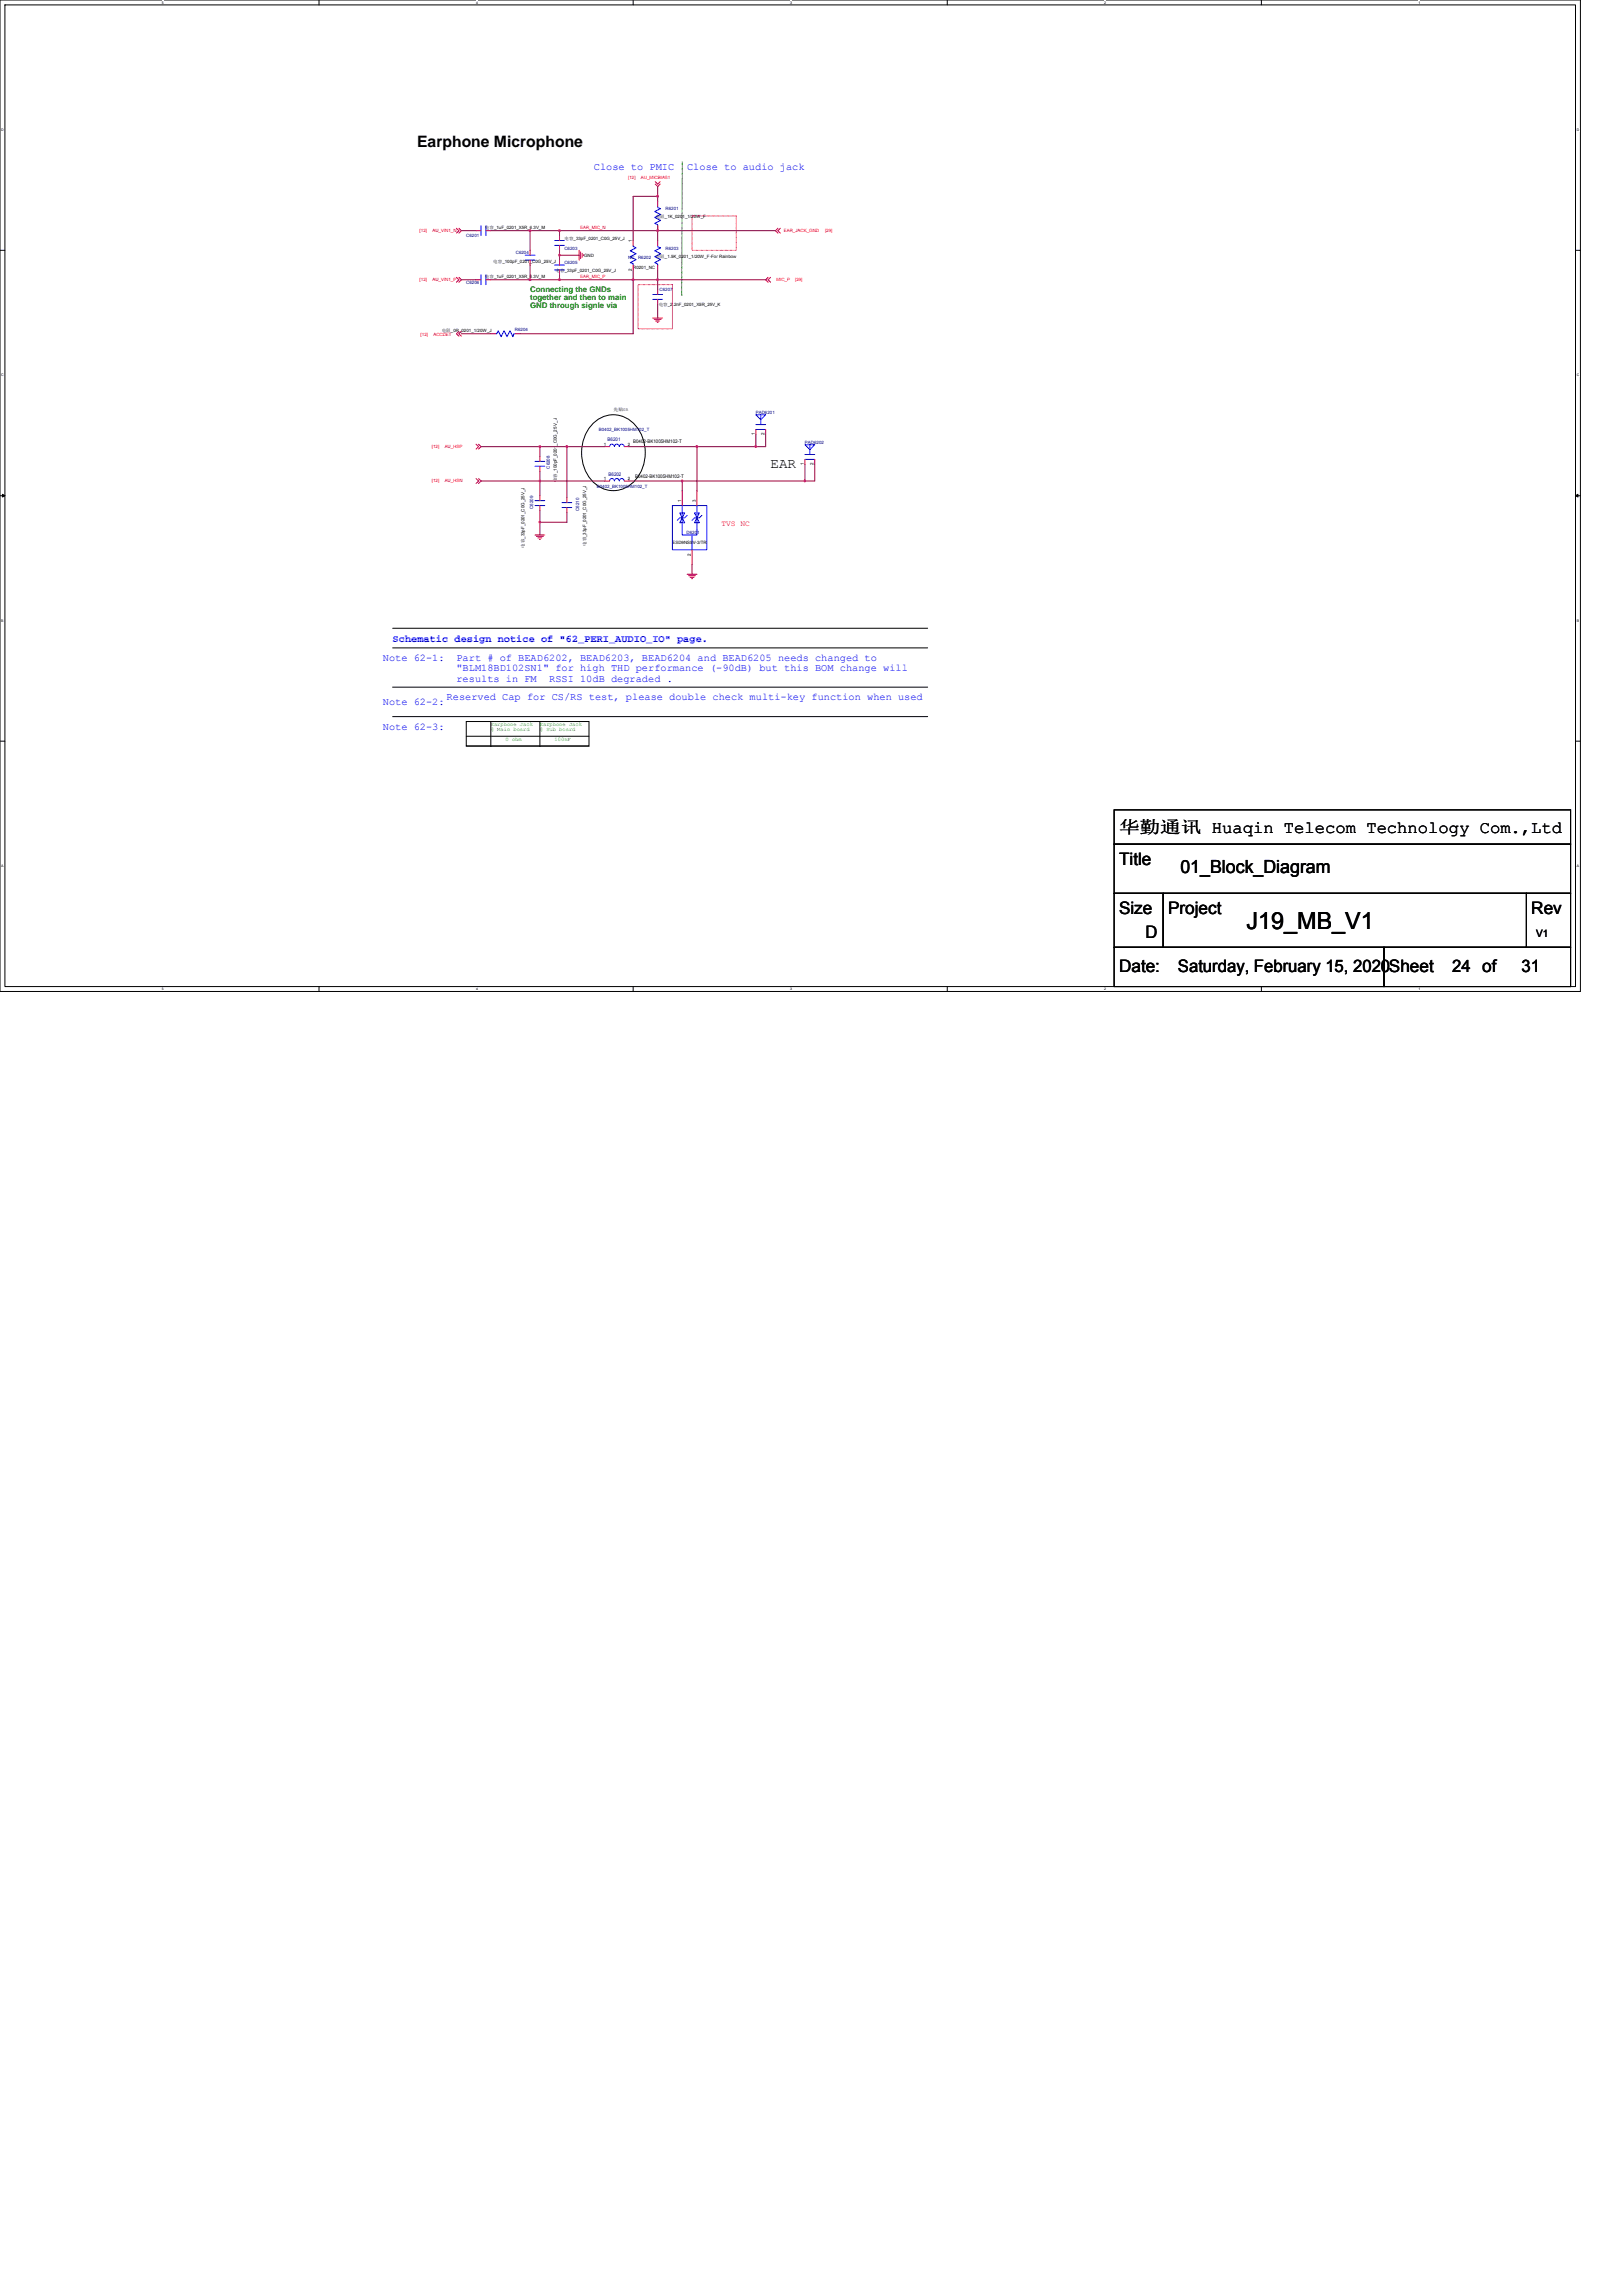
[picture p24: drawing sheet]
<svg xmlns="http://www.w3.org/2000/svg" width="210mm" height="297mm" viewBox="0 0 210 297" stroke-linecap="round" stroke-linejoin="round" font-family="sans-serif">
<defs><g id="words">
<text font-size="3" x="161.3" y="120.2">J19_MB_V1</text>
<text font-size="2.3" x="152.7" y="112.9">01_Block_Diagram</text>
<g font-size="2.2">
<text x="144.8" y="107.8">华勤通讯 Huaqin Telecom Technology Com.,Ltd</text>
<text x="144.8" y="111.8">Title</text>
<text x="144.8" y="118.2">Size</text>
<text x="151.1" y="118.2">Project</text>
<text x="198.1" y="118.2">Rev</text>
<text x="144.8" y="125.8">Date:</text>
<text x="148.2" y="121.4">D</text>
<text x="152.4" y="125.8">Saturday, February 15, 2020Sheet</text>
<text x="187.9" y="125.8">24 of</text>
<text x="196.8" y="125.8">31</text>
</g>
<text font-size="2" x="54" y="19">Earphone Microphone</text>
<text font-size="1.8" x="99.7" y="60.6">EAR</text>
<g font-size="1.3" fill="#00f">
<text x="76.8" y="22">Close to PMIC</text>
<text x="88.9" y="22">Close to audio jack</text>
<text x="50.8" y="83">Schematic design notice of &quot;62_PERI_AUDIO_IO&quot; page.</text>
<text x="49.5" y="85.5">Note 62-1:</text>
<text x="59.1" y="85.5">Part # of BEAD6202, BEAD6203, BEAD6204 and BEAD6205 needs changed to</text>
<text x="59.1" y="86.9">&quot;BLM18BD102SN1&quot; for high THD performance (-90dB) but this BOM change will</text>
<text x="59.1" y="88.2">results in FM</text>
<text x="71.1" y="88.2">RSSI 10dB degraded .</text>
<text x="49.5" y="91.2">Note 62-2:</text>
<text x="49.5" y="94.4">Note 62-3:</text>
<text x="57.8" y="90.6">Reserved Cap for CS/RS test, please double check multi-key function when used</text>
</g>
<text font-size="1.3" x="198.8" y="121.2">V1</text>
<g font-size="1" fill="#008000">
<text x="68.6" y="37.8">Connecting the GNDs</text>
<text x="68.6" y="38.8">together and then to main</text>
<text x="68.6" y="39.9">GND through signle via</text>
</g>
<text font-size="1" fill="#f00" x="93.3" y="68.1">TVS NC</text>
<g font-size=".7" fill="#008000">
<text x="63.5" y="93.9">Earphone Jack</text>
<text x="63.5" y="94.6">@ Main board</text>
<text x="65.4" y="95.8">0 ohm</text>
<text x="69.8" y="93.9">Earphone Jack</text>
<text x="69.8" y="94.6">@ Sub board</text>
<text x="71.8" y="95.8">100nF</text>
</g>
<g font-size=".6" fill="#f00">
<text x="81.3" y="23.2">[12]</text>
<text x="82.9" y="23.2">AU_MICBIAS1</text>
<text x="75.1" y="29.6">EAR_MIC_N</text>
<text x="54.3" y="30">[12]</text>
<text x="55.9" y="30">AU_VIN1_N</text>
<text x="75.1" y="36">EAR_MIC_P</text>
<text x="101.4" y="30">EAR_JACK_GND</text>
<text x="106.7" y="30">[29]</text>
<text x="54.3" y="36.4">[12]</text>
<text x="55.9" y="36.4">AU_VIN1_P</text>
<text x="100.5" y="36.4">MIC_P</text>
<text x="102.9" y="36.4">[29]</text>
<text x="54.4" y="43.5">[12]</text>
<text x="56.1" y="43.5">ACCDET</text>
<text x="55.9" y="58">[12]</text>
<text x="57.5" y="58">AU_HSP</text>
<text x="55.9" y="62.4">[12]</text>
<text x="57.5" y="62.4">AU_HSN</text>
</g>
<g font-size=".6">
<text x="62.7" y="29.6">电容_1uF_0201_X5R_6.3V_M</text>
<text x="84.8" y="28.2">电阻_1K_0201_1/20W_F</text>
<text x="62.7" y="36">电容_1uF_0201_X5R_6.3V_M</text>
<text x="63.8" y="34.1">电容_100pF_0201_C0G_25V_J</text>
<text x="71.9" y="35.2">电容_33pF_0201_C0G_25V_J</text>
<text x="73" y="31">电容_33pF_0201_C0G_25V_J</text>
<text x="75.6" y="33.2">GND</text>
<text x="81.8" y="35.1" transform="rotate(-90 81.8 35.1)">2</text>
<text x="81.8" y="31.3" transform="rotate(-90 81.8 31.3)">1</text>
<text x="81.9" y="34.8">R0201_NC</text>
<text x="84.8" y="33.3">电阻_1.5K_0201_1/20W_F-For Rainbow</text>
<text x="85.2" y="39.6">电容_2.2nF_0201_X5R_25V_K</text>
<text x="57.2" y="43">电阻_0R_0201_1/20W_J</text>
<text x="79.4" y="53.2">先贴0R</text>
<text x="78.1" y="57.6">1</text>
<text x="81.2" y="57.6">2</text>
<text x="81.9" y="57.4">B0402-BK1005HM102-T</text>
<text x="97.6" y="56.3" transform="rotate(-90 97.6 56.3)">1</text>
<text x="98.9" y="56.3" transform="rotate(-90 98.9 56.3)">2</text>
<text x="72" y="62.4" transform="rotate(-90 72 62.4)">电容_100pF_0201_C0G_25 V_J</text>
<text x="78.1" y="62.1">1</text>
<text x="81.2" y="62.1">2</text>
<text x="82.2" y="61.8">B0402-BK1005HM102-T</text>
<text x="88.1" y="65" transform="rotate(-90 88.1 65)">1</text>
<text x="90" y="65" transform="rotate(-90 90 65)">3</text>
<text x="104" y="60.2" transform="rotate(-90 104 60.2)">1</text>
<text x="105.3" y="60.2" transform="rotate(-90 105.3 60.2)">2</text>
<text x="67.8" y="70.9" transform="rotate(-90 67.8 70.9)">电容_33pF_0201_C0G_25V_J</text>
<text x="75.8" y="70.6" transform="rotate(-90 75.8 70.6)">电容_33pF_0201_C0G_25V_J</text>
<text x="87" y="70.4">ESD9NS5V-3/TR</text>
<text x="89.4" y="71.9" transform="rotate(-90 89.4 71.9)">2</text>
</g>
<g font-size=".6" fill="#000080">
<text x="86.1" y="27.2">R6201</text>
<text x="60.3" y="30.7">C6201</text>
<text x="66.7" y="32.8">C6204</text>
<text x="73" y="32.3">C6203</text>
<text x="73" y="34.2">C6205</text>
<text x="81.3" y="33.6">NC</text>
<text x="82.5" y="33.6">R6202</text>
<text x="86.1" y="32.3">R6203</text>
<text x="60.3" y="36.7">C6206</text>
<text x="85.3" y="37.7">C6207</text>
<text x="66.6" y="42.8">R6204</text>
<text x="97.8" y="53.6">PAD6201</text>
<text x="77.5" y="55.8">B0402_BK1005HM102_T</text>
<text x="78.6" y="57.1">B6201</text>
<text x="104.1" y="57.4">PAD6202</text>
<text x="69" y="65.8" transform="rotate(-90 69 65.8)">C6209</text>
<text x="71.1" y="60.6" transform="rotate(-90 71.1 60.6)">C6208</text>
<text x="77.2" y="63.2">B0402_BK1005HM102_T</text>
<text x="78.7" y="61.6">B6202</text>
<text x="75" y="66.1" transform="rotate(-90 75 66.1)">C6210</text>
<text x="88.8" y="69.1">D6201</text>
</g>
<g font-size=".5">
<text x="21" y=".5">5</text>
<text x="61.6" y=".5">4</text>
<text x="102.2" y=".5">3</text>
<text x="142.9" y=".5">2</text>
<text x="183.5" y=".5">1</text>
<text x=".2" y="16.9">D</text>
<text x="204" y="16.9">D</text>
<text x=".2" y="48.7">C</text>
<text x="204" y="48.7">C</text>
<text x=".2" y="80.4">B</text>
<text x="204" y="80.4">B</text>
<text x=".2" y="112.2">A</text>
<text x="204" y="112.2">A</text>
<text x="21" y="128.1">5</text>
<text x="61.6" y="128.1">4</text>
<text x="102.2" y="128.1">3</text>
<text x="142.9" y="128.1">2</text>
<text x="183.5" y="128.1">1</text>
</g>
</g></defs>
<path d="M0 0h204.5v128.3h-204.5zM.6 .6h203.2v127h-203.2z" fill="none" stroke="#000" stroke-width=".13"/>
<g fill="#fff">
<path d="M21 .1h.2v.5h-.2z"/>
<path d="M21 127.7h.2v.5h-.2z"/>
</g>
<path d="M41.3 0v.6M41.3 127.6v.7" fill="none" stroke="#000" stroke-width=".13"/>
<g fill="#fff">
<path d="M61.6 .1h.2v.5h-.2z"/>
<path d="M61.6 127.7h.2v.5h-.2z"/>
</g>
<path d="M81.9 0v.6M81.9 127.6v.7" fill="none" stroke="#000" stroke-width=".13"/>
<g fill="#fff">
<path d="M102.2 .1h.3v.5h-.3z"/>
<path d="M102.2 127.7h.3v.5h-.3z"/>
</g>
<path d="M122.6 0v.6M122.6 127.6v.7" fill="none" stroke="#000" stroke-width=".13"/>
<g fill="#fff">
<path d="M142.9 .1h.2v.5h-.2z"/>
<path d="M142.9 127.7h.2v.5h-.2z"/>
</g>
<path d="M163.2 0v.6M163.2 127.6v.7" fill="none" stroke="#000" stroke-width=".13"/>
<g fill="#fff">
<path d="M183.5 .1h.3v.5h-.3z"/>
<path d="M183.5 127.7h.3v.5h-.3z"/>
<path d="M.2 16.5h.3v.5h-.3z"/>
<path d="M204 16.5h.3v.5h-.3z"/>
<path d="M.2 48.3h.3v.5h-.3z"/>
<path d="M204 48.3h.3v.5h-.3z"/>
</g>
<path d="M0 32.4h.6M203.8 32.4h.7" fill="none" stroke="#000" stroke-width=".13"/>
<g fill="#fff">
<path d="M.2 80h.3v.5h-.3z"/>
<path d="M204 80h.3v.5h-.3z"/>
</g>
<path d="M0 64.1h.6M203.8 64.1h.7" fill="none" stroke="#000" stroke-width=".13"/>
<path d="M.3 63.9l.3 .2-.3 .2zM203.8 64.1l.4-.2v.4z" fill="#000" stroke="#000" stroke-width=".13"/>
<g fill="#fff">
<path d="M.2 111.8h.2v.5h-.2z"/>
<path d="M204 111.8h.3v.5h-.3z"/>
</g>
<g fill="none" stroke="#000" stroke-width=".13">
<path d="M76.7 54.8a3.8 3.8 0 0 1 6.2 1.3 5.3 5.3 0 0 1-2.1 7.1 3.8 3.8 0 0 1-5-2.2 5.6 5.6 0 0 1 .9-6.2zM0 95.9h.6M50.8 88.9h69.2M50.8 92.7h69.2M50.8 83.8h69.2M50.8 81.3h69.2M60.3 93.3h15.9v3.2h-15.9zM60.3 95.2h15.9M60.3 96.5h15.9M63.5 93.3v3.3M69.8 93.3v3.3M203.8 95.9h.7"/>
<path d="M144.1 109.2h59.1v6.4h-59.1zM144.1 104.8h59.1v4.4h-59.1zM144.1 115.6h6.4v7h-6.4zM150.5 115.6h47v7h-47zM197.5 115.6h5.7v7h-5.7zM144.1 122.6h35v5h-35zM179.1 122.6h24.1v5h-24.1z"/>
</g>
<path d="M82.5 36.8h4.5v5.7h-4.5zM89.5 27.9h5.7v4.5h-5.7z" fill="none" stroke="#ff0080" stroke-width=".13"/>
<path d="M88.2 38.2h.1M88.3 21l-.1 17.2" fill="none" stroke="#008000" stroke-width=".13"/>
<g fill="none" stroke="#f00" stroke-width=".13">
<path d="M59.1 29.5l.3 .3-.3 .4M59.1 35.9l.3 .3-.3 .3M59.4 29.5l.3 .3-.3 .4M59.4 35.9l.3 .3-.3 .3M61.6 36.2h.6M61.6 29.8h.6M62.9 36.2h.6M62.9 29.8h.6M68.6 32.4v.6M68.6 33.7v.6M72.4 30.5v.6M72.4 31.7v.7"/>
<path d="M72.4 33.7v.6M72.4 34.9v.7M74.9 32.4v1.3M75.1 32.6v.9M75.3 32.8v.5M75.5 33v.1M81.9 31.1v.6M81.9 34.3v.6M84.8 23.8l.3 .3 .3-.3M84.8 23.5l.3 .3 .3-.3M85.1 34.3v.6M85.1 31.1v.6"/>
<path d="M85.1 29.2v.6M85.1 26v.7M85.1 37.5v.6M85.1 38.7v.7M99.4 35.9l-.3 .3 .3 .3M99.7 35.9l-.3 .3 .3 .3M100.6 29.5l-.3 .3 .3 .4M101 29.5l-.4 .3 .4 .4M59.4 42.9l-.3 .3 .3 .3M59.7 42.9l-.3 .3 .3 .3M61.6 57.5l.3 .3-.3 .3M61.9 57.5l.3 .3-.3 .3"/>
<path d="M63.5 43.2h.6M66.7 43.2h.6M69.8 59.1v.6M78.2 57.8h.7M80.8 57.8h.6M84.5 41.1h1.2M84.6 41.3h.9M84.8 41.5h.5M85 41.7h.2M97.8 55.6v.6M99.1 55.6v.6M104.1 59.4v.7"/>
<path d="M105.4 59.4v.7M61.6 61.9l.3 .3-.3 .3M61.9 61.9l.3 .3-.3 .3M69.2 69.2h1.3M69.4 69.4h.9M69.6 69.6h.5M69.8 69.8h.1M69.8 60.3v.7M69.8 64.1v.7M69.8 65.4v.6M73.3 64.4v.6M73.3 65.7v.6"/>
<path d="M78.2 62.2h.7M80.8 62.2h.6M88.3 63.5v1.9M88.9 74.3h1.3M89.1 74.5h.9M89.3 74.7h.5M89.5 74.9h.1M89.5 71.1v1.9M90.2 63.5v1.9"/>
</g>
<g fill="none" stroke="#00f" stroke-width=".13">
<path d="M62.2 36.2h.1M62.2 35.6v1.2M62.2 29.8h.1M62.2 29.2v1.3M62.9 35.6v1.2M62.9 36.2h.1M62.9 29.2v1.3M62.9 29.8h.1M67.9 33h1.3M67.9 33.7h1.3M68.6 33h.1M68.6 33.7h.1"/>
<path d="M71.8 31.1h1.2M71.8 31.7h1.2M71.8 34.3h1.2M71.8 34.9h1.2M72.4 31.1h.1M72.4 31.7h.1M72.4 34.3h.1M72.4 34.9h.1M81.9 34.3h.1M81.9 31.7h.1M81.9 31.8v.1l.4 .2-.8 .3 .8 .4-.8 .4 .8 .4-.8 .4 .4 .1v.2M84.5 38.1h1.2"/>
<path d="M84.5 38.7h1.2M85.1 31.7h.1M85.1 34.3h.1M85.1 31.7v.2l.4 .2-.8 .3 .8 .4-.8 .4 .8 .4-.8 .4 .4 .2v.1M85.1 26.7h.1M85.1 29.2h.1M85.1 26.7v.2l.4 .1-.8 .4 .8 .3-.8 .4 .8 .4-.8 .4 .4 .2v.1M85.1 38.1h.1M85.1 38.7h.1M64.1 43.2h.2l.2-.4 .3 .8 .4-.8 .4 .8 .4-.8 .4 .8 .1-.4h.2M64.1 43.2h.1M66.7 43.2h.1"/>
<path d="M69.2 59.7h1.3M69.8 59.7h.1M78.9 57.8h.1M78.9 57.8a.31 .31 0 0 1 .3-.3 .31 .31 0 0 1 .3 .3M79.5 57.8a.31 .31 0 0 1 .3-.3 .31 .31 0 0 1 .3 .3M80.1 57.8a.31 .31 0 0 1 .3-.3 .31 .31 0 0 1 .4 .3M80.8 57.8h.1M97.8 54.9h1.3M97.8 55.6h1.3M97.8 53.7h1.3l-.7 .6zM98.4 55.6h.1M98.4 53.7v.6"/>
<path d="M98.4 54.3v.6M104.1 58.8h1.3M104.1 59.4h1.3M104.1 57.5h1.3l-.6 .7zM104.8 59.4h.1M104.8 57.5v.7M104.8 58.2v.6M69.2 60.3h1.3M69.2 64.8h1.3M69.2 65.4h1.3M69.8 60.3h.1M69.8 64.8h.1"/>
<path d="M69.8 65.4h.1M72.7 65h1.3M72.7 65.7h1.3M73.3 65h.1M73.3 65.7h.1M78.9 62.2h.1M78.9 62.2a.31 .31 0 0 1 .3-.3 .31 .31 0 0 1 .3 .3M79.5 62.2a.31 .31 0 0 1 .3-.3 .31 .31 0 0 1 .3 .3M80.1 62.2a.31 .31 0 0 1 .3-.3 .31 .31 0 0 1 .4 .3M80.8 62.2h.1M87 65.4h4.4v5.7h-4.4zM87.9 66.4h.7l-.3 .6z"/>
<path d="M88.3 67l.3 .6h-.7zM88.3 65.4h.1M88.3 65.4v3.8h1.9v-3.8M88.9 66.7l-.3 .3h-.7l-.3 .3M89.2 71.1h.1M89.5 69.2v1.9M89.9 66.4h.6l-.3 .6zM90.2 67l.3 .6h-.6zM90.2 65.4h.1M90.8 66.7l-.3 .3h-.6l-.4 .3"/>
</g>
<g fill="none" stroke="#800040" stroke-width=".13">
<path d="M59.7 29.8h1.9M59.7 36.2h1.9M63.5 29.8h5.1M63.5 36.2h5.1M68.6 29.8v2.6M68.6 34.3v1.9M68.6 36.2h3.8M68.6 29.8h3.8M72.4 29.8h12.7M72.4 33h2.5M72.4 36.2h12.7M72.4 32.4v.6"/>
<path d="M72.4 33v.7M72.4 35.6v.6M72.4 29.8v.7M81.9 34.9v8.3h-14.6M85.1 36.2h14M85.1 29.8h15.2M85.1 36.2v1.3M85.1 24.1v1.3M85.1 25.4h-3.2v5.7M85.1 29.2v.6M85.1 29.8v1.3M85.1 25.4v.6"/>
<path d="M85.1 34.9v1.3M85.1 39.4v1.7M59.7 43.2h3.8M62.2 57.8h7.6M69.8 57.8v1.3M69.9 57.8h3.4M73.3 57.8v6.6M73.3 57.8h4.9M73.3 57.7v.1M81.4 57.8h8.8M90.2 57.7v.1M90.2 57.8v5.7"/>
<path d="M90.2 57.8h7.6M97.8 56.2v1.6M99.1 56.2v1.6h-1.3M62.2 62.2h7.6M69.8 66v1.6M69.8 61v1.2M69.8 62.2v1.9M69.8 67.6v1.6M69.9 62.2h8.3M73.3 66.3v1.3h-3.5M81.4 62.2h6.9M88.3 62.2v1.3"/>
<path d="M88.3 62.2h15.8M89.5 73v1.3M104.1 60.1v2.1M105.4 60.1v2.1h-1.3"/>
</g>
<g fill="#f0f" stroke="#f0f" stroke-width=".13">
<path d="M73.2 57.7h.2v.2h-.2z" fill-rule="evenodd"/>
<path d="M90.1 57.7h.1v.2h-.1z" fill-rule="evenodd"/>
<path d="M104 62.1h.2v.2h-.2z" fill-rule="evenodd"/>
<path d="M88.2 62.1h.1v.2h-.1z" fill-rule="evenodd"/>
<path d="M97.7 57.7h.2v.2h-.2z" fill-rule="evenodd"/>
<path d="M69.8 62.1h.1v.2h-.1z" fill-rule="evenodd"/>
<path d="M69.8 67.5h.1v.1h-.1z" fill-rule="evenodd"/>
<path d="M69.8 57.7h.1v.2h-.1z" fill-rule="evenodd"/>
<path d="M85 36.1h.2v.2h-.2z" fill-rule="evenodd"/>
<path d="M85 25.3h.2v.2h-.2z" fill-rule="evenodd"/>
<path d="M72.3 32.9h.2v.2h-.2z" fill-rule="evenodd"/>
<path d="M81.8 36.1h.2v.2h-.2z" fill-rule="evenodd"/>
<path d="M72.3 36.1h.2v.2h-.2z" fill-rule="evenodd"/>
<path d="M85 29.7h.2v.2h-.2z" fill-rule="evenodd"/>
<path d="M72.3 29.7h.2v.2h-.2z" fill-rule="evenodd"/>
<path d="M68.5 29.7h.1v.2h-.1z" fill-rule="evenodd"/>
<path d="M68.5 36.1h.1v.2h-.1z" fill-rule="evenodd"/>
<path d="M73.2 57.7h.2v.2h-.2z" fill-rule="evenodd"/>
<path d="M90.1 57.7h.1v.2h-.1z" fill-rule="evenodd"/>
<path d="M104 62.1h.2v.2h-.2z" fill-rule="evenodd"/>
<path d="M88.2 62.1h.1v.2h-.1z" fill-rule="evenodd"/>
<path d="M97.7 57.7h.2v.2h-.2z" fill-rule="evenodd"/>
<path d="M69.8 62.1h.1v.2h-.1z" fill-rule="evenodd"/>
<path d="M69.8 67.5h.1v.1h-.1z" fill-rule="evenodd"/>
<path d="M69.8 57.7h.1v.2h-.1z" fill-rule="evenodd"/>
<path d="M85 36.1h.2v.2h-.2z" fill-rule="evenodd"/>
<path d="M85 25.3h.2v.2h-.2z" fill-rule="evenodd"/>
<path d="M72.3 32.9h.2v.2h-.2z" fill-rule="evenodd"/>
<path d="M81.8 36.1h.2v.2h-.2z" fill-rule="evenodd"/>
<path d="M72.3 36.1h.2v.2h-.2z" fill-rule="evenodd"/>
<path d="M85 29.7h.2v.2h-.2z" fill-rule="evenodd"/>
<path d="M72.3 29.7h.2v.2h-.2z" fill-rule="evenodd"/>
<path d="M68.5 29.7h.1v.2h-.1z" fill-rule="evenodd"/>
<path d="M68.5 36.1h.1v.2h-.1z" fill-rule="evenodd"/>
</g>
<use href="#words"/>
</svg>
